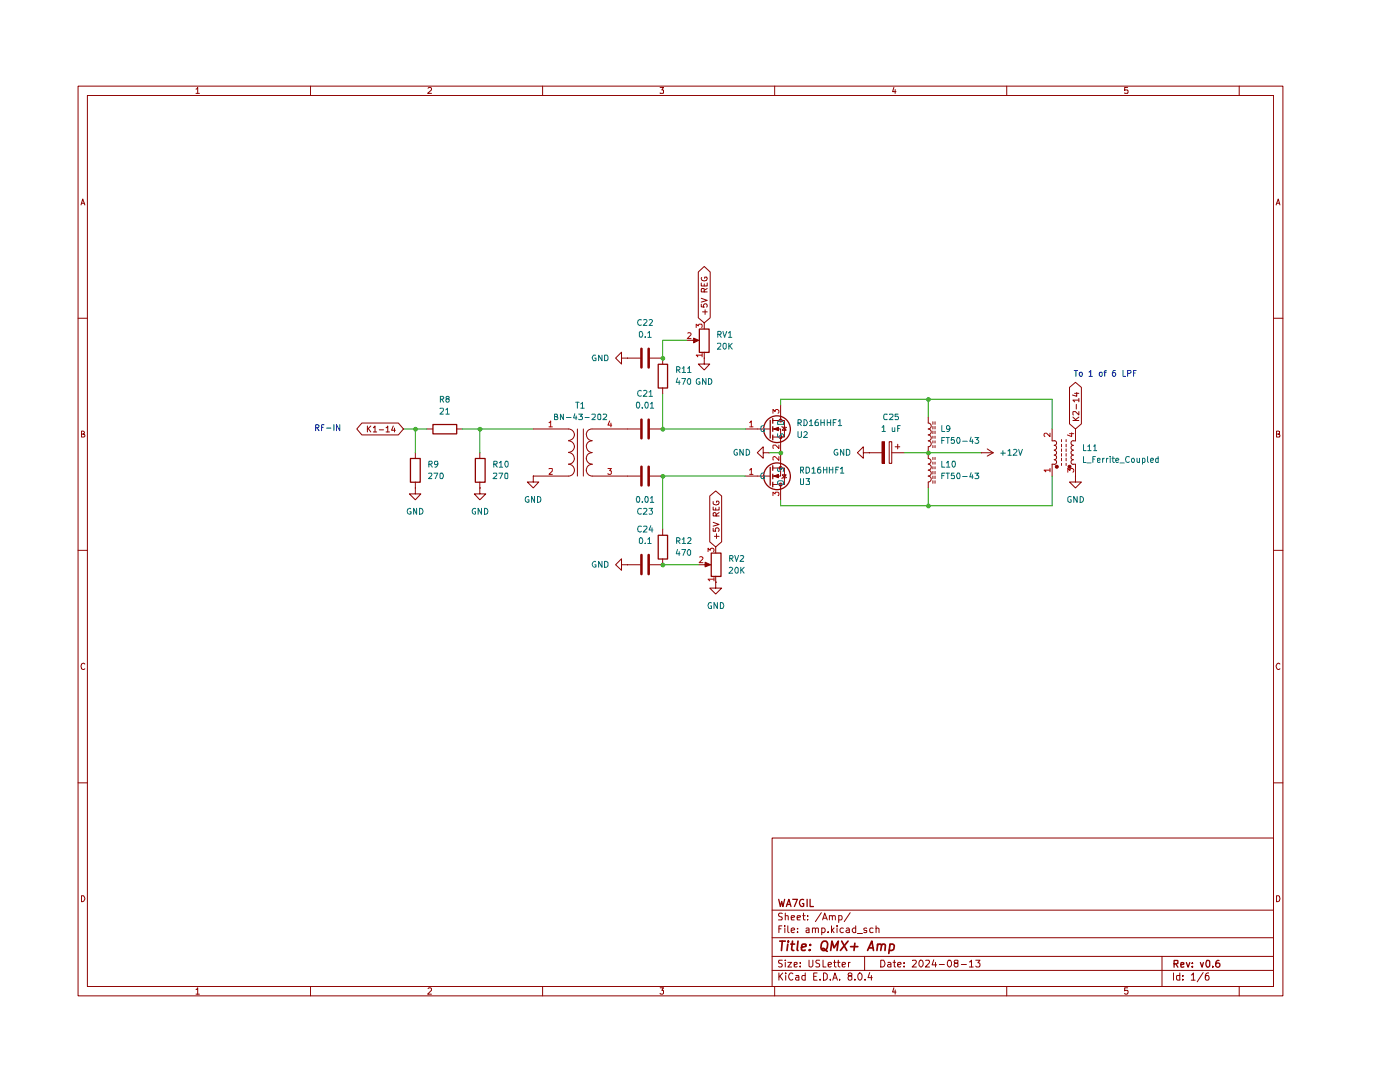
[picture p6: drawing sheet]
<svg xmlns="http://www.w3.org/2000/svg" width="279mm" height="216mm" viewBox="0 0 279 216" stroke-linecap="round" stroke-linejoin="round" font-family="sans-serif">
<g fill="none" stroke="#8e0200" stroke-width=".2">
<path d="M15.6 17.2h240.4v181.5h-240.4zM17.4 19h236.8v177.8h-236.8zM39.1 17.8l.4-.4v1.2M39.1 18.6h.7M62 17.2v1.8M85.4 17.6l.2-.2h.3l.2 .2v.3l-.8 .7h.8M108.3 17.2v1.8M131.7 17.4h.7l-.3 .5 .3 .1v.5h-.7M154.6 17.2v1.8M178.4 17.4l-.3 .9h.7M178.6 17.9v.7M200.9 17.2v1.8"/>
<path d="M225 17.4h-.5v.6l.5-.1 .1 .2-.1 .5-.5-.1M247.3 17.2v1.8M16.2 40.9l.3-1.2 .4 1.2M16.3 40.6h.5M254.7 40.9l.4-1.2 .3 1.2M254.8 40.6h.6M15.6 63.5h1.8M138.2 67.9h.9M138.4 67.5l1 .4-1 .5zM254.2 63.5h1.8M16.3 86.6l.5-.1v-.4l-.5-.1v1.2h.5l.1-.3-.3-.3M106.4 85.6h7.1a1.19 1.19 0 0 1 1.1 1.2"/>
<path d="M113.5 90.3a1.14 1.14 0 0 1 1.1 1.1M113.5 88a1.19 1.19 0 0 1 1.1 1.2M114.6 93.8a1.19 1.19 0 0 1-1.1 1.2h-7.1M114.6 91.5a1.19 1.19 0 0 1-1.1 1.1 1.19 1.19 0 0 1 1.1 1.2M114.6 89.1a1.19 1.19 0 0 1-1.1 1.2M114.6 86.7a1.19 1.19 0 0 1-1.1 1.2M115.2 85.6v9.4M116.4 85.6v9.4M117 93.8a1.19 1.19 0 0 0 1.2 1.2h9.6M117.1 89.2a1.14 1.14 0 0 0 1.1 1.1M117.1 86.8a1.14 1.14 0 0 0 1.1 1.1M118.1 90.3a1.14 1.14 0 0 0-1.1 1.2 1.14 1.14 0 0 0 1.2 1.1 1.19 1.19 0 0 0-1.2 1.2"/>
<path d="M118.1 88a1.1 1.1 0 0 0-1.1 1.1M118.1 85.6a1.1 1.1 0 0 0-1.1 1.1M118.2 85.6h9.6M129.7 85.6h2.5M129.7 95h2.5M254.8 86.6l.6-.1v-.4l-.6-.1v1.2h.6v-.3l-.2-.3M15.6 109.8h1.8M124 112.7v-1.2l-1.1 1.2 1.1 1.1v-1.1h1.2M125.2 112.7h.1M125.2 112.7h2.6M129.7 112.7h2.5M254.2 109.8h1.8"/>
<path d="M16.9 132.5l-.2-.2a.65 .65 0 0 0-.5 .7 .65 .65 0 0 0 .5 .6l.2-.2M255.4 132.5l-.2-.2a.65 .65 0 0 0-.5 .7 .65 .65 0 0 0 .5 .6l.2-.2M15.6 156.2h1.8M254.2 156.2h1.8M16.3 178.7h.4a.66 .66 0 0 1 .2 .8 .66 .66 0 0 1-.6 .4zM154.1 167.2h100.1v29.6h-100.1zM254.8 178.7h.4a.66 .66 0 0 1 .2 .8 .66 .66 0 0 1-.6 .4zM39.1 197.4l.4-.3v1.3M39.1 198.4h.7M62 196.8v1.9M85.4 197.3l.2-.2h.3l.2 .2v.3l-.8 .8h.8M108.3 196.8v1.9"/>
<path d="M131.7 197.1h.7l-.3 .5 .3 .1v.5l-.2 .2h-.3l-.2-.2M154.1 193.6h100.1M154.1 190.8h100.1M154.1 187.1h100.1M154.1 181.6h100.1M154.6 196.8v1.9M155.4 194.1v1.5M155.4 185.3h.5M155.6 194.7l.6 .9M156 184.7h-.6v1.4M156.1 191.6h-.7v.6a.49 .49 0 0 1 .6 .1 .49 .49 0 0 1 0 .6h-.6M156.1 182.3h-.7a.49 .49 0 0 0 .1 .5 .49 .49 0 0 0 .5 .2v.6h-.6"/>
<path d="M156.2 194.1l-.8 .9M156.6 184.7v.1M156.6 185.2v.9M156.7 191.6v.1M156.7 182.8l.5-.1 .1 .9M156.7 182.2v1.4M156.7 192v1M156.8 194.1v.2M156.8 194.6v1M157.2 192h.8l-.8 1h.8M157.2 184.7v1.2l.3 .2M157.9 185.7l.7-.2-.2-.3-.5 .1v.6l.3 .2 .3-.1"/>
<path d="M157.9 183.1l.7-.1-.1-.3h-.5l-.1 .2 .1 .7h.5M158.2 194.3a.55 .55 0 0 0-.7 0 .55 .55 0 0 0-.1 .7l.2 .3a.37 .37 0 0 0 .3 .3 .37 .37 0 0 0 .3-.2M158.5 192.5l.6-.1v-.3h-.6v.8h.6M158.8 194.6h.5l.1 1M159.1 183.1l.7-.1-.1-.3h-.5l-.1 .2 .1 .7h.5M159.2 185.9v.2M159.2 185.3h.1M159.4 195h-.4l-.3 .2 .3 .4 .4-.1M159.7 192.8v.2M159.7 192.1v.1M160.2 182.7h.5M160.4 182.2v1.2v.2h.3"/>
<path d="M160.7 194.6h-.5l-.2 .3v.4l.3 .3 .4-.1M160.7 194.1v1.5M160.9 185.3h.6v.8M161.2 183.5v.1M161.2 182.7v.2M161.5 191.6v1.2l.2 .2h.3l.2-.3v-1.1M161.5 185.5l-.6 .2v.3h.6M162.1 185.3l.3-.1 .3 .1v.8M162.1 185.2v.9M162.4 194.8h.5M162.7 185.3l.3-.1 .3 .1v.8M163.1 194.1h-.7v1.5h.7"/>
<path d="M163.6 191.6h-.6l-.2 .3 .2 .3 .6 .2v.4l-.3 .2-.5-.1M163.7 195.4v.2M163.9 182.1l-1.2 1.8M164 185.3l.4-.1 .3 .2v.4l-.3 .3-.4-.1M164 185.2v1.3M164.2 183.6l.4-1.4 .5 1.4M164.3 191.6v1.4h.5M164.3 183.2h.6M164.3 194.1h.4l.4 .4v.7l-.4 .4h-.4zM165.3 192.5l.6-.1v-.3l-.5-.1-.1 .2v.6l.1 .2 .5-.1M165.3 185.9v.2M165.5 182.8l.5-.1 .1 .9"/>
<path d="M165.5 182.7v.9M165.7 195.4v.2M165.9 184.7v1.4M166 185.6l.5 .5M166.1 182.9l.1-.2h.4l.1 .9M166.2 195.6l.4-1.5 .5 1.5M166.4 192h.5M166.4 195.2h.6M166.5 185.2l-.6 .5M166.5 191.6v1.2l.4 .2M167 184.7v.1M167 185.2v.9"/>
<path d="M167.1 192h.5M167.3 191.6v1.2l.3 .2M167.4 183.6l.6-.1 .1-.5-.2-.3h-.5v1.4M167.6 195.4v.2M168.1 192.5l.6-.1v-.3l-.5-.1-.1 .2v.6l.1 .2 .5-.1M168.3 185.3l-.4-.1-.3 .2v.4l.3 .3 .4-.1M168.9 185.3l.4-.1 .2 .1v.8M169.3 192v1M169.5 194.7l-.3-.2 .3-.4 .5 .2-.1 .3a.56 .56 0 0 0-.5 .3 .56 .56 0 0 0-.1 .6l.5 .1 .2-.2v-.5l-.2-.2M169.5 185.5l-.7 .3v.1l.3 .2 .4-.1M169.7 192l-.4 .3M169.7 182.1l-1.2 1.8"/>
<path d="M170.6 195.4v.2M170.8 185.3l-.5-.1-.2 .2v.4l.2 .3 .5-.1M170.8 184.7v1.4M171.1 186.3h1M171.5 194.1a.75 .75 0 0 1 .6 .8 .75 .75 0 0 1-.6 .7 .92 .92 0 0 1 0-1.5zM172.6 190.8v2.8M172.6 195.4v.2M173 185.3l-.4-.1-.2 .1 .1 .3 .5 .1v.3h-.6M173.6 194.1l-.4 1h.9M173.9 194.6v1M174.2 185.3l-.4-.1-.2 .2 .1 .6h.5M174.8 185.3l.2-.1 .4 .1v.8"/>
<path d="M174.8 184.7v1.4M175.8 191.6h.6a.76 .76 0 0 1 .2 .9 .76 .76 0 0 1-.8 .5zM177.2 192.1l.3-.1 .3 .2v.8M177.8 192.4l-.7 .2 .2 .4 .5-.1M178.2 192h.5M178.4 197.1l-.3 .9h.7M178.5 191.6v1.3l.2 .1M178.6 197.5v.9M179.2 192.5l.6-.1-.1-.4-.5 .2v.6l.2 .2 .3-.1M180.4 192.8v.2M180.4 192.1v.1M182.1 191.7l.6-.1 .2 .3-.9 1.1h.9"/>
<path d="M183.6 191.7v-.1a.68 .68 0 0 1 .7 .6 .68 .68 0 0 1-.6 .8 .89 .89 0 0 1-.1-1.3zM184.7 191.7l.7-.1 .1 .3-.8 1.1h.8M186.4 191.5l-.4 1h.9M186.7 192v1M187.5 192.4h1M189.2 191.7l.1-.1a.68 .68 0 0 1 .7 .6 .68 .68 0 0 1-.6 .8 .89 .89 0 0 1-.2-1.3zM190.7 192.2l-.3-.3 .1-.2 .6-.1 .1 .4-.6 .2-.2 .2v.3l.3 .3 .5-.2v-.5l-.3-.1M191.9 192.4h1M193.5 191.9h.1l.3-.3v1.4M193.5 193h.7M194.7 191.6h.9l-.4 .5 .3 .1 .1 .2-.1 .5-.6 .1-.2-.2M200.9 196.8v1.9"/>
<path d="M225 197.1h-.5v.6l.5-.1 .1 .2-.1 .5-.4 .1-.1-.2M231.9 190.8v6M234.2 194.1v1.5M235.5 194.6h-.6l-.1 .3 .1 .6h.6M235.5 194.1v1.5M236.1 195.4v.2M236.1 194.6v.2M237.7 194.6l.5-.5v1.5M237.7 195.6h.8M240.1 194.1l-1.2 1.8M241.2 194.1l-.4 .1-.3 .5 .1 .8h.6v-.8l-.4-.1-.3 .4M247.3 196.8v1.9"/>
</g>
<g fill="none" stroke="#8e0200" stroke-width=".25">
<path d="M155.4 179.5l.3 1.4 .3-1 .3 1 .3-1.4M158.2 179.5h.9l-.6 1.4M160.4 179.5a.66 .66 0 0 0-.9 .7 .66 .66 0 0 0 .9 .6v-.5h-.3M161.1 179.5v1.4M161.7 179.5v1.4h.6M156.9 180.9l.5-1.4 .5 1.4M157.1 180.5h.6M234.3 192.3l.8-.1v-.5l-.8-.1v1.4M234.7 192.3l.4 .7M235.7 192.5l.6-.1v-.2h-.6v.7h.6M236.8 192.1l.3 .9 .3-.9M238 192.8v.2"/>
<path d="M238 192.2h.1M239.6 192.1l.3 .9 .3-.9M240.8 191.6h.5l.1 .3v.8l-.3 .3a.82 .82 0 0 1-.3-1.4zM242 192.8v.2M243.3 191.6h-.3a.84 .84 0 0 0 0 1.4h.2l.3-.3-.1-.5h-.4l-.4 .2"/>
</g>
<g fill="none" stroke="#8e0200" stroke-width=".34">
<path d="M155.6 187.8h1.1M156.1 187.8l-.1 1.9M157.2 188.4l-.1 1.3M157.3 187.8v.2M157.8 188.4h.8M158.2 187.8l-.2 1.6 .1 .2 .3 .1M159.3 187.8l-.2 1.6 .2 .3M159.9 189.1l1-.3v-.3l-.6-.1-.3 .2v1h.7M161.6 189.5l.1 .1h-.2l.1-.1-.1 .2M161.7 188.5v.1M164.1 188l.3-.2h.4l.3 .2a1.3 1.3 0 0 1-.5 1.7 .6 .6 0 0 1-.8-.6zM164.2 189.2l.3 .1 .6 .5"/>
<path d="M165.8 189.7l.2-1.9 .5 1.3 .8-1.3-.3 1.9M168 187.8l1 1.9M169.2 187.8l-1.5 1.9M169.8 188.9h1.4M170.6 188.2l-.2 1.5M173.1 189.7l.9-1.9 .3 1.9M173.4 189.1h.8M175.1 188.6l.3-.2 .5 .1-.1 1.2M175.2 188.4l-.2 1.3M175.9 188.6l.3-.2 .4 .1v1.2M177.6 188.5l.5-.1 .3 .2v.7a.65 .65 0 0 1-.9 .3M177.6 188.4l-.2 1.8"/>
</g>
<path d="M109.6 84.3h.1l.2-.3v1.2M109.6 93.6h.6v.4l-.6 .7h.6M109.6 85.2h.6M121.3 93.5h.7l-.3 .4 .3 .1v.5l-.2 .2h-.3l-.2-.2M121.7 84l-.4 .8h.8M121.9 84.4v.8" fill="none" stroke="#b10300" stroke-width=".2"/>
<path d="M128 83.7v3.8M128 93.1v3.8M129.5 83.7v3.8M129.5 93.1v3.8M128 110.7v3.9M129.5 110.7v3.9" fill="none" stroke="#8e0200" stroke-width=".51"/>
<path d="M138.4 67.5l1 .4-1 .5z" fill="#8e0200"/>
<path d="M131.4 72.7h1.8v4.7h-1.8zM139.6 65.7h1.9v4.6h-1.9zM81.9 91.5h2v4.7h-2zM86.4 84.7h4.7v1.9h-4.7zM94.9 91.5h1.9v4.7h-1.9z" fill="none" stroke="#8e0200" stroke-width=".25"/>
<g fill="none" stroke="#8e0200" stroke-width=".2">
<path d="M139.4 54.3l1.1-1.1 1.2 1.1v9.1l-1.2 1-1.1-1zM140 59.5l1.1 .4-1.1 .4M140 56.5v.6h1.1v-.6M140 55.4v.2a.61 .61 0 0 0 .6 .5 .61 .61 0 0 0 .5-.6v-.2h-.5v.2M140.5 58.3v-.6l-.5-.1v.7h1.1M140.5 56.6v.5M141.1 57.6l-.6 .3M124 71.5v-1.2l-1.1 1.2 1.1 1.1v-1.1h1.2M125.2 71.5h.1M125.2 71.5h2.6M129.7 71.5h2.5v1.1M132.2 77.4v1.2"/>
<path d="M137 67.9h1.2M140 60.7v.5l.5 .1-.1-.4 .2-.3 .5 .1v.6M140.2 62.2h.9M140.5 71.5v1.1h1.1l-1.1 1.2-1.1-1.2h1.1M140.5 71.5h.1M140.5 64.4v1.2M140.5 70.3v1.2M140.7 61.8v.9M72.2 84.4h7.3l1 1.2-1 1.2h-7.3l-1-1.2zM73.3 85v1.2M73.5 85.5l.5 .7M74 85l-.7 .7"/>
<path d="M74.5 85.3l.3-.3v1.2M74.5 86.2h.7M75.7 85.8h.8M77 85.3l.4-.3v1.2M77 86.2h.7M78.5 85l-.4 .9h.8M78.7 85.4v.8M82.9 97.4v1.2h1.1l-1.1 1.1-1.2-1.1h1.2M82.9 97.4h.1M82.9 90.3v1.1M82.9 96.2v1.2M85.2 85.6h1.2"/>
<path d="M91.1 85.6h1.2M95.8 97.4v1.2h1.1l-1.1 1.1-1.1-1.1h1.1M95.8 97.4h.1M95.8 90.3v1.1M95.8 96.2v1.2M106.4 95v1.2h1.1l-1.1 1.2-1.2-1.2h1.2M106.4 95h.1M141.6 99l1.2-1 1.2 1v9.1l-1.2 1-1.2-1zM140.5 112.7h1M140.7 112.2l1.1 .5-1.1 .4zM142.3 105.4v.6h.5v-.6l.5-.1 .2 .3-.2 .4M142.3 104.2l1.2 .4-1.2 .4"/>
<path d="M142.3 101.2v.6h1.2v-.6M142.3 100.1v.4a.67 .67 0 0 0 .7 .3 .67 .67 0 0 0 .5-.6l-.2-.2h-.3v.2M142.6 107h.9M142.8 101.3v.5M142.9 103l-.1-.6h-.5v.6h1.2M143 106.5v.9M143.5 102.3l-.6 .4"/>
</g>
<path d="M137.2 66.5l.5-.1 .2 .3-.7 .9h.7M138.9 65.4v-.7l.5 .3 .1-.3h.5v.7M140.1 70.9h-1.2l.4 .3M140.1 70.5v.7" fill="none" stroke="#b10300" stroke-width=".2"/>
<path d="M128 69.6v3.7M129.5 69.6v3.7" fill="none" stroke="#8e0200" stroke-width=".51"/>
<path d="M140.7 112.2l1.1 .5-1.1 .4z" fill="#8e0200"/>
<path d="M131.4 106.8h1.8v4.7h-1.8zM141.9 110.4h2v4.6h-2z" fill="none" stroke="#8e0200" stroke-width=".25"/>
<g fill="none" stroke="#8e0200" stroke-width=".2">
<path d="M172.3 90.3v-1.1l-1.2 1.1 1.2 1.1v-1.1h1.2M173.5 90.3h.1M176 88.1h.5v4.4h-.5zM177.5 88.1h.5v4.4h-.5zM178.6 89.2h1M179.2 88.6v1M185.3 91.5a.57 .57 0 0 1 .5 .6 .57 .57 0 0 1-.5 .5 .59 .59 0 0 1 .5 .6 .59 .59 0 0 1-.5 .6 .59 .59 0 0 1 .5 .6 .59 .59 0 0 1-.5 .6 .59 .59 0 0 1 .5 .6 .59 .59 0 0 1-.5 .6v1.2M185.3 90.3v1.1M186.2 91.3v.4M186.2 92.2v.4M186.2 93.1v.5M186.2 94.1v.5"/>
<path d="M186.2 95v.5M186.2 95.9v.5M186.6 91.3v.4M186.6 92.2v.4M186.6 93.1v.5M186.6 94.1v.5M186.6 95v.5M186.6 95.9v.5M132.2 105.6v1.2M132.2 111.5v1.2M139.4 112.7h1.1M142.8 116.2v1.1h1.2l-1.2 1.2-1.2-1.2h1.2"/>
<path d="M142.8 116.2h.1M142.8 109.1v1.2M142.8 115v1.2"/>
</g>
<path d="M139.6 111.2l.4-.1 .3 .3-.8 .9h.8M141.3 110.1v-.7l.4 .4 .1-.3h.6v.6M142.5 115.6h-1.2l.3 .3M142.5 115.2v.7" fill="none" stroke="#b10300" stroke-width=".2"/>
<path d="M176 88.1h.5v4.4h-.5z" fill="#8e0200"/>
<path d="M151.1 95h2.6M154.2 93.4h2.3v3.3h-2.3M154.4 95l1-.3v.6zM155.8 92.6v2.4h-1.6M155.8 96.7v.7M173.5 90.3h2.5M178 90.3h2.5" fill="none" stroke="#8e0200" stroke-width=".2"/>
<path d="M153.7 93.3v3.5M154.2 92.9v1M154.2 94.6v.9M154.2 96.2v1" fill="none" stroke="#8e0200" stroke-width=".25"/>
<path d="M154.4 95l1-.3v.6z" fill="#8e0200"/>
<path d="M155.6 93.2h.4v.4h-.4zM156.1 94.7h.8l-.4 .6zM157 95.2l-.9 .1-.1 .2" fill="none" stroke="#8e0200" stroke-width=".2"/>
<circle cx="155.1" cy="95" r="2.67" fill="none" stroke="#8e0200" stroke-width=".25"/>
<path d="M155.6 93.2h.4v.4h-.4z" fill="#8e0200"/>
<path d="M155.6 96.5h.4v.4h-.4z" fill="none" stroke="#8e0200" stroke-width=".2"/>
<path d="M155.6 96.5h.4v.4h-.4z" fill="#8e0200"/>
<path d="M148.8 95h2.3M151.1 85.6h2.6M152.3 90.3v-1.1l-1.2 1.1 1.2 1.1v-1.1h1.1M153.4 90.3h.1M154.2 85.6h1.6v2.4M154.2 83.9h2.3v3.3h-2.3M154.4 85.6l1-.3v.6zM155.8 83.2v.7M155.8 90.3v2.3M155.8 97.4v2.3" fill="none" stroke="#8e0200" stroke-width=".2"/>
<path d="M152.5 94.4h-.4l-.2 .2-.1 .4 .3 .5 .5-.1v-.4h-.3M155.2 93.4v.5l.2 .2 .3-.2 .2-.5h.3l.2 .2-.1 .5M155.2 96.1l.2-.2h.6l.4 .4v.3h-1.2z" fill="none" stroke="#076f70" stroke-width=".2"/>
<path d="M149.6 93.8l.3-.3v1.2M149.6 94.7h.7M154.3 98.9v-.7l.4 .4 .1-.4h.5l.1 .2v.3l-.1 .2M155.4 91.1v.8l-.8-.8-.3 .2v.5" fill="none" stroke="#b10300" stroke-width=".2"/>
<path d="M153.7 83.9v3.5M154.2 83.5v1M154.2 85.1v1M154.2 86.8v1" fill="none" stroke="#8e0200" stroke-width=".25"/>
<path d="M154.4 85.6l1-.3v.6z" fill="#8e0200"/>
<path d="M155.6 87h.4v.4h-.4zM156 85.1l.1 .2h.9M156.5 85.3l.4 .6h-.8z" fill="none" stroke="#8e0200" stroke-width=".2"/>
<circle cx="155.1" cy="85.6" r="2.67" fill="none" stroke="#8e0200" stroke-width=".25"/>
<path d="M155.6 87h.4v.4h-.4z" fill="#8e0200"/>
<path d="M155.6 83.7h.4v.4h-.4z" fill="none" stroke="#8e0200" stroke-width=".2"/>
<path d="M155.6 83.7h.4v.4h-.4z" fill="#8e0200"/>
<g fill="none" stroke="#8e0200" stroke-width=".2">
<path d="M213.4 77.3l1.2-1 1.2 1v7.3l-1.2 1-1.2-1zM214.5 78.5h.8M214.9 78.3v.8l-.9-.3M215.3 79.8h-1.2l.4 .4M215.3 79.5v.7M148.8 85.6h2.3M155.8 80.9v2.3M155.8 88v2.3M213.2 92.9h.4v.5h-.4zM214.1 83.9h1.2M214.1 83.2l.7 .7M214.6 95v1.2h1.2l-1.2 1.2-1.2-1.2h1.2"/>
<path d="M214.6 95h.1M214.8 80.7v.9M215.3 82.1v.7l-.7-.7h-.4v.7M215.3 83.2l-.7 .5"/>
</g>
<path d="M152.5 85l-.1-.1a.66 .66 0 0 0-.6 .5 .66 .66 0 0 0 .3 .7l.5-.1v-.4h-.3M155.2 86.5l.1 .7h.3l.4-.7 .4 .3-.1 .4M155.2 84.2l.2-.2h.6l.4 .3v.4h-1.2z" fill="none" stroke="#076f70" stroke-width=".2"/>
<path d="M149.6 84.3l.3-.3v1.2M149.6 85.2h.7M154.3 82.5v-.8l.4 .4 .1-.3 .4-.1 .2 .3v.3l-.1 .2M155.4 88.8v.7l-.6-.7-.5 .1v.6" fill="none" stroke="#b10300" stroke-width=".2"/>
<path d="M213.2 92.9h.4v.5h-.4z" fill="#8e0200"/>
<path d="M210.7 92.9h.4v.5h-.4z" fill="none" stroke="#8e0200" stroke-width=".2"/>
<path d="M210.7 92.9h.4v.5h-.4z" fill="#8e0200"/>
<g fill="none" stroke="#8e0200" stroke-width=".2">
<path d="M185.3 83.2v1.2a.59 .59 0 0 1 .5 .6 .59 .59 0 0 1-.5 .6 .59 .59 0 0 1 .5 .6 .59 .59 0 0 1-.5 .6 .59 .59 0 0 1 .5 .6 .59 .59 0 0 1-.5 .6 .59 .59 0 0 1 .5 .6 .59 .59 0 0 1-.5 .6v1.1M186.2 84.2v.5M186.2 85.1v.5M186.2 86v.5M186.2 87v.5M186.2 88v.4M186.2 88.9v.4M186.6 84.2v.5M186.6 85.1v.5M186.6 86v.5M186.6 87v.5M186.6 88v.4"/>
<path d="M186.6 88.9v.4M195.8 90.3h.1M195.8 90.3h2.4M197 89.6l1.2 .7M198.2 90.3l-1.2 .7M210 85.6v2.4h.4M210.4 89.9a.47 .47 0 0 1 .5 .4 .47 .47 0 0 1-.5 .5 .47 .47 0 0 1 .5 .5 .47 .47 0 0 1-.5 .4 .47 .47 0 0 1 .5 .5 .47 .47 0 0 1-.5 .5M210.4 87.9a.47 .47 0 0 1 .5 .5 .47 .47 0 0 1-.5 .5 .47 .47 0 0 1 .5 .4 .47 .47 0 0 1-.5 .5M210.4 92.6h-.4v2.4M211.8 87.7v.4M211.8 88.6v.6M211.8 89.6v.5"/>
<path d="M211.8 90.5v.5M211.8 91.4v.5M211.8 92.5v.4M212.8 87.7v.4M212.8 88.6v.6M212.8 89.6v.5M212.8 90.5v.5M212.8 91.4v.5M212.8 92.5v.4M214.2 92.6h.4v2.4M214.2 89.9a.47 .47 0 0 0-.5 .4 .47 .47 0 0 0 .5 .5 .47 .47 0 0 0-.5 .5 .47 .47 0 0 0 .5 .4 .47 .47 0 0 0-.5 .5 .47 .47 0 0 0 .5 .5M214.2 87.9a.47 .47 0 0 0-.5 .5 .47 .47 0 0 0 .5 .5 .47 .47 0 0 0-.5 .4 .47 .47 0 0 0 .5 .5"/>
<path d="M214.6 85.6v2.4h-.4"/>
</g>
<path d="M209.5 93.8h-1.1l.3 .3M209.5 86.4v.7l-.6-.7h-.4l-.1 .2v.4l.1 .1M209.5 93.5v.6M213.1 94.2v-.7l.4 .4 .1-.3 .4-.1 .3 .2v.4l-.2 .1M213.4 86.5h.9M213.9 86.4v.7l-.9-.3" fill="none" stroke="#b10300" stroke-width=".2"/>
<g fill="none" stroke="#1c9e00" stroke-width=".2">
<path d="M132.2 78.6v7h16.6M137 67.9h-4.8v3.6M185.3 79.7v3.5M80.5 85.6h4.7M82.9 85.6v4.7M92.3 85.6h14.1M95.8 85.6v4.7M148.8 95h-16.6v10.6M153.4 90.3h2.4M155.8 80.9v-1.2h54.2v5.9M180.5 90.3h15.3M185.3 97.4v3.5"/>
<path d="M210 95v5.9h-54.2v-1.2M132.2 112.7h7.2"/>
</g>
<g fill="none" stroke="#0020cc" stroke-width=".2">
<path d="M214.4 73.9h.7M214.7 73.9v1.2M215.5 74.3h.3l.2 .1v.5l-.2 .2-.3-.1-.1-.2zM217.3 74.3l.4-.4v1.2M217.3 75.1h.7M219.5 74.3h.3l.2 .1v.5l-.2 .2-.3-.1-.1-.2zM220.3 74.3h.5M220.8 73.9h-.2l-.1 .2v1M222.6 73.9h-.4l-.1 .3v.8h.5l.1-.4a.35 .35 0 0 0-.4-.3 .35 .35 0 0 0-.3 .3M224.1 73.9v1.2h.5M225 74.5l.6-.1v-.5h-.6v1.2M226.2 74.4h.4"/>
<path d="M226.7 73.9h-.5v1.2M63 85.3h.6l.1-.4-.2-.1h-.5v1.1M63.2 85.3l.5 .6M64.2 85.3h.3M64.7 84.8h-.5v1.1M65.2 85.4h.8M66.6 84.8v1.1M67.8 84.8v1.1l-.7-1.1v1.1"/>
</g>
<g fill="#1c9e00">
<circle cx="132.3" cy="112.7" r=".47"/>
<circle cx="132.3" cy="85.6" r=".47"/>
<circle cx="132.3" cy="95" r=".47"/>
<circle cx="82.9" cy="85.6" r=".47"/>
<circle cx="132.3" cy="71.5" r=".47"/>
<circle cx="95.8" cy="85.6" r=".47"/>
<circle cx="185.3" cy="101" r=".47"/>
<circle cx="185.3" cy="90.4" r=".47"/>
<circle cx="185.3" cy="79.7" r=".47"/>
<circle cx="155.8" cy="90.4" r=".47"/>
</g>
<g fill="none" stroke="#076f70" stroke-width=".2">
<path d="M87.9 79.7l.6-.1v-.4l-.6-.1v1.2M88.1 79.7l.5 .6M89.2 79.6l-.2-.3a.35 .35 0 0 1 .3-.2 .35 .35 0 0 1 .4 .2l-.7 .5v.2l.2 .3 .4-.1 .1-.2-.1-.4h-.2M118.9 70.9h-.5l-.1 .2-.1 .4 .2 .5 .6-.1v-.4h-.3M120.1 70.9v1.1l-.6-1.1v1.1M120.6 70.9h.6l.1 .2v.6l-.1 .3h-.6zM127.7 66.2l.2-.1a.64 .64 0 0 1 .4 .6 .64 .64 0 0 1-.5 .6l-.2-.2zM128 78l-.2-.1a.6 .6 0 0 0-.6 .6 .6 .6 0 0 0 .6 .6l.2-.1M128 63.8h-.2a.6 .6 0 0 0-.6 .5 .6 .6 0 0 0 .6 .6h.2M128.4 78l.5-.1 .2 .3-.7 .9h.7M128.4 63.8h.5l.2 .3-.7 .8h.7M128.8 67.2v.1"/>
<path d="M129.3 66.5l.3-.4v1.2M129.3 67.3h.7M129.5 78.2l.4-.3v1.2M129.5 63.8h.5l.2 .2-.7 .9h.7M129.5 79.1h.7M135 73.8h.5l.2-.4-.2-.2h-.5v1.1M135.2 75.4l-.2 .9h.7M135.3 73.8l.4 .5M135.6 75.9v.8M136.1 75.5h.7l-.5 1.2M136.1 73.5l.4-.3v1.1M136.1 74.3h.7"/>
<path d="M137.2 73.5l.4-.3v1.1M137.2 74.3h.7M137.3 75.6l.3-.1 .2 .3v.7l-.3 .2a.7 .7 0 0 1-.2-1.1zM139.6 75.6l-.2-.1a.61 .61 0 0 0-.5 .6 .61 .61 0 0 0 .5 .6l.3-.1v-.4h-.3M140.9 75.5v1.2l-.7-1.2v1.2M141.4 75.5l.6 .2 .1 .3-.1 .5-.4 .2h-.2zM143.2 68.6h.6v.4l-.6 .7h.6M143.3 66.7h.5v-.5l-.5-.1v1.2M143.5 66.7l.4 .6M144.3 66.1l.3 1.2 .4-1.2M144.4 68.5h.4l.1 .2v.7l-.2 .3a.71 .71 0 0 1-.3-1.2zM145.4 66.5l.3-.4v1.2"/>
<path d="M145.4 67.3h.6M145.5 68.5v1.2M145.6 69l.5 .7M146.1 68.5l-.6 .7M85.5 94.5l.6-.1 .1 .2-.1 .3-.6 .6h.7M85.6 92.6l.6-.1 .1-.3-.2-.2h-.5v1.2M85.9 92.6l.4 .6M86.6 94.4h.8l-.5 1.1M87.4 92.5l-.1 .2h-.5l-.1-.2 .1-.5 .5 .1a.85 .85 0 0 1-.3 1.1h-.2M87.8 94.6l.2-.2a.6 .6 0 0 1 .5 .4 .6 .6 0 0 1-.2 .7h-.3l-.2-.2zM87.8 81.5h.7v.5l-.7 .6h.7M89 81.8l.3-.4v1.2"/>
<path d="M89 82.6h.7M98.5 94.5l.6-.1v.3l-.7 .8h.7M98.6 92.6l.5-.1 .1-.3-.1-.2h-.5v1.2M98.8 92.6l.4 .6M99.6 94.4h.7l-.5 1.1M99.7 92.4l.3-.4v1.2M99.7 93.2h.6M100.8 94.6l.1-.2h.4v1.1h-.4l-.1-.2zM100.9 92a.59 .59 0 0 1 .6 .4 .59 .59 0 0 1-.2 .6l-.1 .2a.71 .71 0 0 1-.3-1.2zM105.5 99.1h-.3a.61 .61 0 0 0-.4 .6 .61 .61 0 0 0 .5 .5h.3v-.5h-.3M106.7 99.1v1.1l-.6-1.1v1.1M107.3 99.1l.6 .1v.4v.5l-.4 .1h-.2z"/>
<path d="M110.7 83.1h.5v-.5h-.5v1.1h.5l.1-.3-.3-.3M112.4 82.6v1.1l-.6-1.1v1.1M113 83.3h1M114.7 82.5l-.2 .9h.6M114.9 80.3h.7M115 83v.7M115.2 80.3v1.1M115.5 82.6h.7l-.4 .5 .4 .1v.4l-.1 .1h-.6M115.9 80.6l.3-.3v1.1M115.9 81.4h.7M116.8 83.3h.8M118.1 82.7h.7v.4l-.7 .6h.7"/>
<path d="M119.3 82.8l.2-.2h.3v1.1h-.3l-.2-.1zM120.4 82.7l.5-.1 .2 .4-.8 .7h.8M127.1 99.1h.3a.78 .78 0 0 1 0 1.1h-.3zM127.1 80.3h.1a.59 .59 0 0 1 .5 .3 .59 .59 0 0 1-.1 .7l-.2 .1-.3-.1zM128.2 81.3v.1M128.8 99.1h.3a.78 .78 0 0 1 0 1.1h-.3zM128.8 80.3h.1a.59 .59 0 0 1 .5 .3 .59 .59 0 0 1-.1 .7l-.2 .1-.3-.1zM129.8 99.4l.3-.3v1.1M129.8 80.6l.3-.3v1.1M129.8 81.4h.7M147.2 89.7a.53 .53 0 0 0-.7 .6 .53 .53 0 0 0 .7 .5v-.5h-.2M148.3 89.7v1.1l-.6-1.1v1.1"/>
<path d="M148.9 89.7l.6 .1 .1 .4-.1 .5-.3 .1h-.3zM159.3 84.4l.6-.1v-.5l-.6-.1v1.2M159.3 86.1v1l.2 .2 .4-.2v-1M159.5 84.4l.4 .5M159.8 93.8l.6-.1v-.4l-.6-.1v1.2M159.8 95.5l.1 1.2 .5-.1v-1.1M160 93.8l.4 .6M160.4 83.7a.66 .66 0 0 1 .7 .5 .66 .66 0 0 1-.2 .7h-.5zM160.4 86.3l.5-.2 .2 .3-.7 .9h.7M160.9 93.2h.5l.1 .3v.6l-.3 .3h-.3zM160.9 95.5h.6l-.3 .5 .3 .1v.5h-.6M161.5 84.1l.4-.4v1.2"/>
<path d="M161.5 84.9h.7M162.1 93.6l.3-.4v1.2M162.1 94.4h.6M163.2 83.7l-.4 .2-.2 .9 .2 .1 .5-.1-.1-.6h-.4l-.2 .2M163.7 93.2h-.3l-.2 .3v.8h.5l.1-.4a.35 .35 0 0 0-.3-.3 .35 .35 0 0 0-.3 .3M163.8 83.7v1.2M163.8 84.3h.7M164.3 93.2v1.2M164.3 93.7h.7M164.5 83.7v1.2M165 93.2v1.2M165.1 84.3h.7"/>
<path d="M165.1 83.7v1.2M165.5 93.7h.7M165.5 93.2v1.2M165.8 83.7v1.2M166.2 93.2v1.2M166.3 84.3h.4M166.8 93.7h.4M166.9 83.7h-.6v1.2M167.1 89.7h-.2a.61 .61 0 0 0-.5 .6 .61 .61 0 0 0 .6 .5h.2v-.5h-.2M167.3 84.1l.3-.4v1.2M167.3 84.9h.7M167.4 93.2h-.6v1.2"/>
<path d="M167.7 93.6l.4-.4v1.2M167.7 94.4h.7M168.4 89.7v1.1l-.7-1.1v1.1M168.9 89.7h.3l.4 .2v.7l-.4 .2h-.3zM176 85.3l.4-.4v1.2M176 86.1h.7M177 82.7l-.5-.1-.1 .3v.6l.1 .2h.5M177.5 82.7l.6-.1 .1 .4-.7 .7h.7M178.1 85.3v.8l.5-.1M178.6 85.3v.8M179.2 85.5h.3M179.2 82.6h-.6v.5h.6l.1 .5-.1 .1h-.6"/>
<path d="M179.7 84.9h-.5v1.2M188 92v1.2h.6M188 84.9v1.2h.6M188 94.9h.4M188 87.9h.4M188.6 94.4h-.6v1.1M188.6 87.3h-.6v1.2M188.8 94.4h.7M188.8 87.3h.7M188.9 92.4l.3-.4v1.2M188.9 93.2h.7M189.1 87.3v1.2"/>
<path d="M189.1 94.4v1.1M189.6 85.4l-.3 .3-.4-.1v-.5l.4-.2a.81 .81 0 0 1 0 1.2h-.3M190.1 92.1l.1-.1a.59 .59 0 0 1 .5 .4 .59 .59 0 0 1-.1 .6l-.2 .2-.3-.2zM190.4 94.4h-.5l-.1 .5h.6v.6l-.6-.1M190.4 87.3h-.5l-.1 .6 .2-.2 .4 .1v.6h-.6M191.1 94.4a.6 .6 0 0 1 .6 .4 .6 .6 0 0 1-.3 .7h-.3l-.2-.4zM191.2 87.3h.1a.78 .78 0 0 1 0 1.2h-.1a.78 .78 0 0 1 0-1.2zM192.1 95.1h.9M192.1 88.1h.9M193.8 94.3l-.3 .9h.7M193.8 87.2l-.3 .9h.7M194.1 87.7v.8"/>
<path d="M194.1 94.7v.8M194.6 94.4h.7l-.4 .4 .4 .2v.3l-.1 .2-.6-.1M194.6 87.3h.7l-.4 .4 .4 .3-.1 .4h-.6M199.7 90.4h1M200.2 89.9v.9M201.2 90l.3-.3v1.1M201.2 90.8h.6M202.3 89.7h.4l.2 .3-.7 .8h.7M203.3 89.7l.3 1.1 .4-1.1M213.8 99.1a.45 .45 0 0 0-.7 .2v.7a.45 .45 0 0 0 .7 .2v-.5h-.2M215 99.1v1.1l-.7-1.1v1.1M215.6 99.1a.6 .6 0 0 1 .6 .6 .6 .6 0 0 1-.6 .5z"/>
<path d="M216.2 91.1v1.2h.5M216.2 88.7v1.2h.5M216.9 92.4h.9M217.1 89.1l.3-.4v1.2M217.1 89.9h.7M218.1 91.6h.3M218.3 89.1l.2-.4v1.2M218.3 89.9h.6M218.6 91.1h-.5v1.2M219 91.9l.5-.1v-.3h-.5v.7h.5M220 91.4v.9M220.4 91.4l-.4 .3"/>
<path d="M220.8 91.4v.9M221.1 91.4l-.3 .3M221.6 91.1v.1M221.6 91.4v.9M221.9 91.4h.5M222.1 91.1v1l.3 .2M222.7 91.9l.6-.1-.2-.4-.4 .2v.5l.1 .2 .4-.1M223.5 92.4h.9M225.4 91.2l-.5-.1a.67 .67 0 0 0-.3 .7 .67 .67 0 0 0 .5 .5l.3-.2M225.9 91.5l.3-.1 .2 .3-.2 .6-.3-.1-.1-.2zM226.9 91.4v.7l.2 .2 .3-.2M227.4 91.4v.9"/>
<path d="M228 91.5l.3-.1 .2 .2v.5l-.2 .2-.3-.1M228 91.4v1.2M229 91.1v1l.2 .2M229.6 91.9l.6-.1-.2-.4-.4 .2v.5l.2 .2 .3-.1M231.1 91.5l-.3-.1-.2 .2v.5l.2 .2 .3-.1M231.1 91.1v1.2M82 101.5l-.3-.1a.61 .61 0 0 0-.4 .7 .61 .61 0 0 0 .5 .5l.2-.1v-.4h-.2M83.1 101.4v1.2l-.6-1.2v1.2M83.7 101.4l.6 .2 .1 .3-.1 .5-.3 .2h-.3zM94.9 101.5l-.2-.1a.61 .61 0 0 0-.5 .7 .61 .61 0 0 0 .5 .5l.2-.1v-.4h-.2M96.1 101.4v1.2l-.7-1.2v1.2M96.7 101.4l.6 .2 .1 .3-.1 .5-.4 .2h-.2z"/>
<path d="M118.9 112.1a.54 .54 0 0 0-.7 .6 .54 .54 0 0 0 .8 .4v-.4h-.3M120.1 112v1.2l-.6-1.2v1.2M120.6 112h.4l.3 .3v.6l-.3 .3h-.4zM127.8 107.3a.71 .71 0 0 1 .3 1.2h-.3l-.2-.2v-.8zM128 101.5l-.2-.1a.6 .6 0 0 0-.6 .6 .6 .6 0 0 0 .6 .6l.2-.1M128 105.1l-.5-.1a.67 .67 0 0 0-.2 .7 .67 .67 0 0 0 .5 .5l.2-.2M128.2 100.2h.1M128.4 101.5l.5-.1 .2 .4-.7 .8h.7M128.4 105.1l.6-.1 .1 .3-.7 .9h.7M128.8 108.4v.1M129.3 107.6l.3-.3v1.2M129.3 108.5h.7"/>
<path d="M129.5 101.4h.7l-.3 .5 .3 .2-.1 .4h-.6M129.8 100.2h.7M129.9 104.9l-.4 .8h.8M130.1 105.3v.9M135 107.9h.5l.2-.4-.2-.2h-.5v1.2M135.2 109.6l-.2 .9h.7M135.3 107.9l.4 .6M135.6 110.1v.7M136.1 109.6h.7l-.5 1.2M136.1 107.6l.4-.3v1.2M136.1 108.5h.7M137.2 107.4l.5-.1 .2 .3-.7 .9h.7"/>
<path d="M137.3 109.7l.3-.1 .2 .3v.7l-.3 .2a.74 .74 0 0 1-.2-1.1zM145.5 113.3l.5-.1 .2 .3-.7 .9h.7M145.6 111.4h.5l.2-.1-.1-.4-.6-.1v1.2M145.9 111.4l.4 .6M146.6 110.8l.4 1.2 .4-1.2M146.8 113.3l.3-.1 .2 .3v.6l-.3 .3a.7 .7 0 0 1-.2-1.1zM147.7 110.9l.5-.1 .2 .4-.7 .8h.7M147.8 113.2v1.2M148 113.7l.5 .7M148.5 113.2l-.7 .7M142 120.3l-.2-.1a.68 .68 0 0 0-.2 1.2h.4v-.5h-.2M143.2 120.2v1.2l-.7-1.2v1.2"/>
<path d="M143.8 120.2a.66 .66 0 0 1 .6 .5 .66 .66 0 0 1-.2 .7h-.4z"/>
</g>
</svg>
